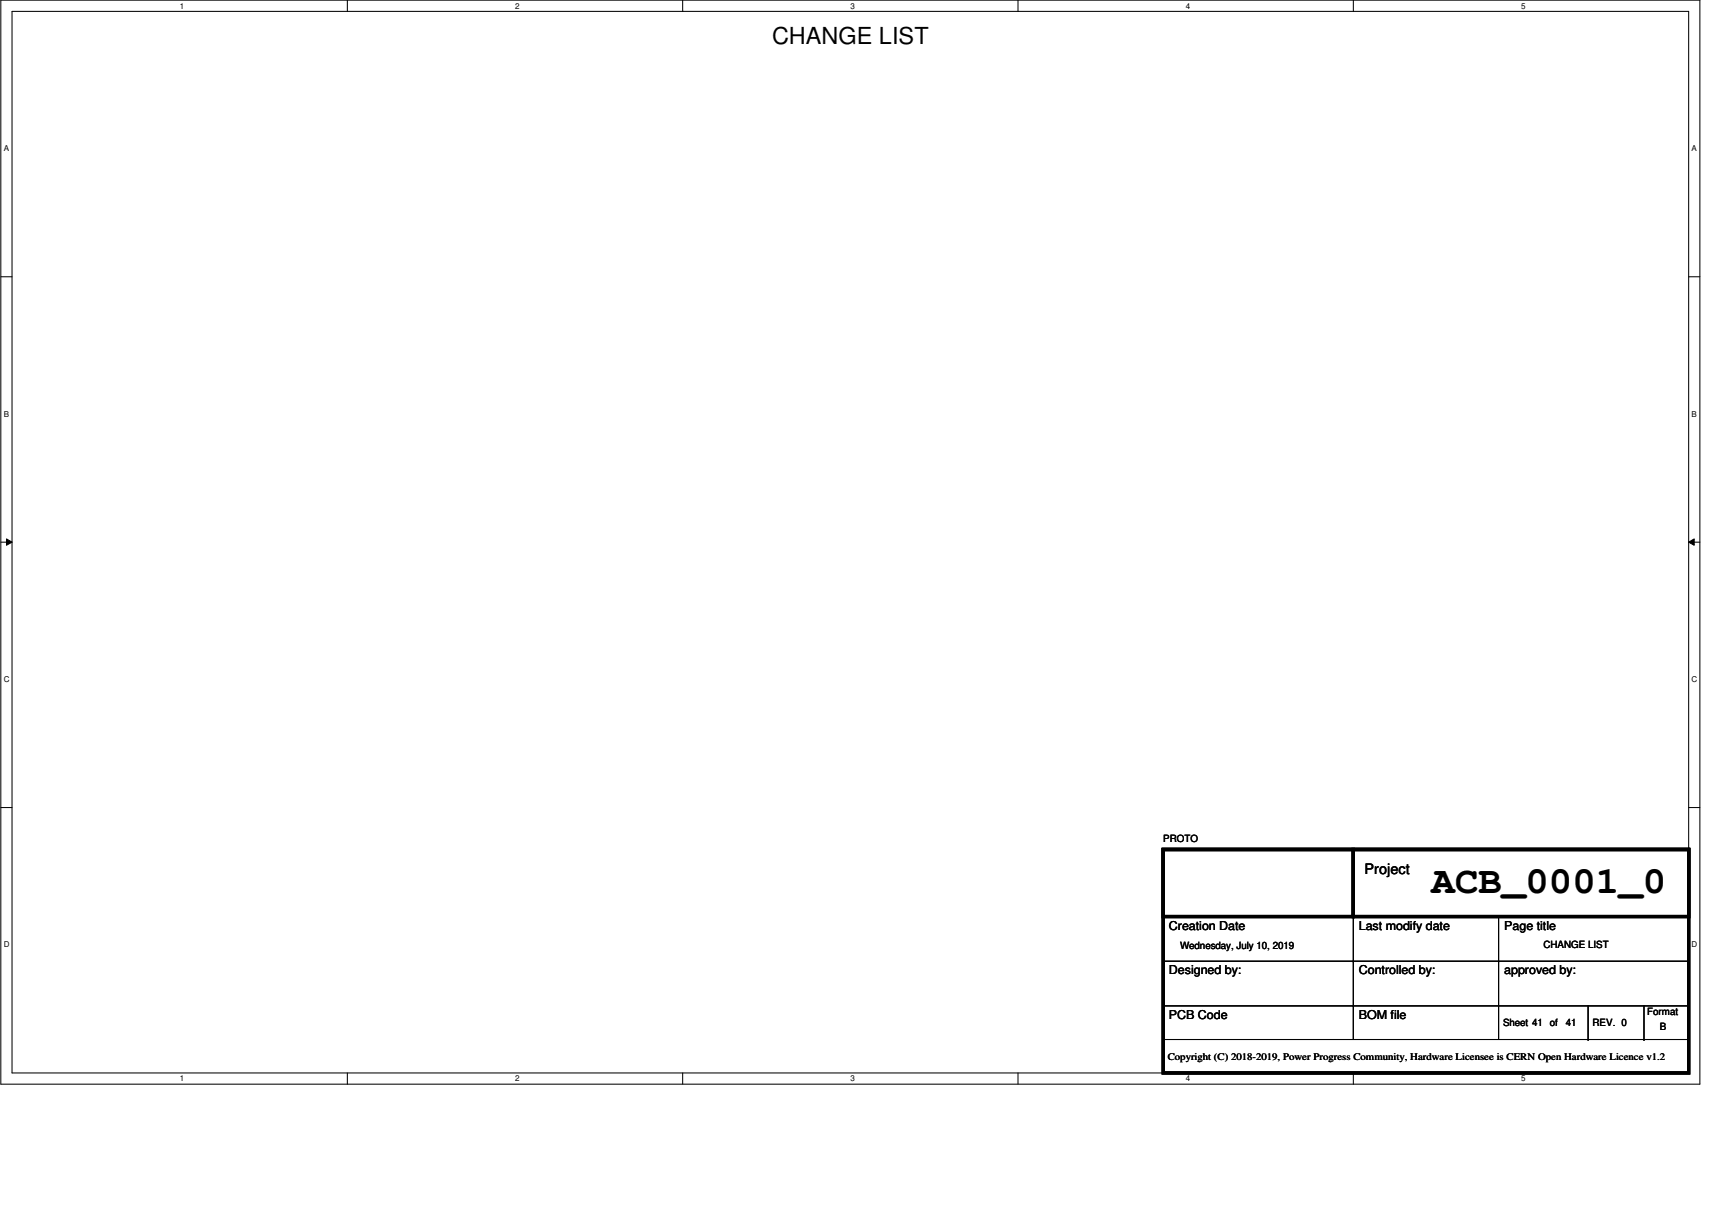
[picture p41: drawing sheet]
<svg xmlns="http://www.w3.org/2000/svg" width="420mm" height="297mm" viewBox="0 0 420 297" stroke-linecap="round" stroke-linejoin="round" font-family="sans-serif">
<defs><g id="words">
<text font-size="9.6" x="351.4" y="219.3">ACB_0001_0</text>
<text font-size="5.8" x="189.5" y="10.7">CHANGE LIST</text>
<text font-size="3.6" x="334.9" y="214.5">Project</text>
<g font-size="3">
<text x="286.9" y="228.3">Creation Date</text>
<text x="333.5" y="228.3">Last modify date</text>
<text x="369.2" y="228.3">Page title</text>
<text x="286.9" y="239.2">Designed by:</text>
<text x="333.5" y="239.2">Controlled by:</text>
<text x="369.2" y="239.2">approved by:</text>
<text x="286.9" y="250.2">PCB Code</text>
<text x="333.5" y="250.2">BOM file</text>
</g>
<g font-size="2.5">
<text x="285.5" y="206.7">PROTO</text>
<text x="289.6" y="233">Wednesday, July 10, 2019</text>
<text x="378.8" y="232.7">CHANGE LIST</text>
<text x="368.9" y="251.9">Sheet 41 of</text>
<text x="384.2" y="251.9">41</text>
<text x="390.9" y="251.9">REV. 0</text>
<text x="404.3" y="249.2">Format</text>
<text x="407.3" y="252.7">B</text>
<text x="286.6" y="260.1">Copyright (C) 2018-2019, Power Progress Community, Hardware Licensee is CERN Open Hardware Licence v1.2</text>
</g>
<g font-size="2">
<text x="44.1" y="2.1">1</text>
<text x="126.4" y="2.1">2</text>
<text x="208.7" y="2.1">3</text>
<text x="291" y="2.1">4</text>
<text x="373.3" y="2.1">5</text>
<text x=".9" y="37.1">A</text>
<text x="415.2" y="37.1">A</text>
<text x=".9" y="102.3">B</text>
<text x="415.2" y="102.3">B</text>
<text x=".9" y="167.4">C</text>
<text x="415.2" y="167.4">C</text>
<text x=".9" y="232.6">D</text>
<text x="415.2" y="232.6">D</text>
<text x="44.1" y="265.5">1</text>
<text x="126.4" y="265.5">2</text>
<text x="208.7" y="265.5">3</text>
<text x="291" y="265.5">4</text>
<text x="373.3" y="265.5">5</text>
</g>
</g></defs>
<path d="M.2 0h417v266.1h-417zM3 2.8h411.4v260.6h-411.4z" fill="none" stroke="#000" stroke-width=".25"/>
<g fill="#fff">
<path d="M44.1 .3h1.1v2.2h-1.1z"/>
<path d="M44.1 263.7h1.1v2.2h-1.1z"/>
</g>
<path d="M85.2 0v2.8M85.2 263.4v2.7" fill="none" stroke="#000" stroke-width=".25"/>
<g fill="#fff">
<path d="M126.4 .3h1.1v2.2h-1.1z"/>
<path d="M126.4 263.7h1.1v2.2h-1.1z"/>
</g>
<path d="M167.5 0v2.8M167.5 263.4v2.7" fill="none" stroke="#000" stroke-width=".25"/>
<g fill="#fff">
<path d="M208.7 .3h1.1v2.2h-1.1z"/>
<path d="M208.7 263.7h1.1v2.2h-1.1z"/>
</g>
<path d="M249.8 0v2.8M249.8 263.4v2.7" fill="none" stroke="#000" stroke-width=".25"/>
<g fill="#fff">
<path d="M291 .3h1.1v2.2h-1.1z"/>
<path d="M291 263.7h1.1v2.2h-1.1z"/>
</g>
<path d="M332.1 0v2.8M332.1 263.4v2.7" fill="none" stroke="#000" stroke-width=".25"/>
<g fill="#fff">
<path d="M373.3 .3h1.1v2.2h-1.1z"/>
<path d="M373.3 263.7h1.1v2.2h-1.1z"/>
<path d="M.9 35.3h1.3v2.2h-1.3z"/>
<path d="M415.2 35.3h1.3v2.2h-1.3z"/>
<path d="M.9 100.5h1.3v2.2h-1.3z"/>
<path d="M415.2 100.5h1.3v2.2h-1.3z"/>
</g>
<path d="M.2 67.9h2.8M414.4 67.9h2.8" fill="none" stroke="#000" stroke-width=".25"/>
<g fill="#fff">
<path d="M.9 165.7h1.4v2.2h-1.4z"/>
<path d="M415.2 165.7h1.3v2.2h-1.3z"/>
</g>
<path d="M.2 133.1h2.8M1.6 132.3l1.4 .8-1.4 .8zM414.4 133.1l1.4-.8v1.6zM414.4 133.1h2.8" fill="none" stroke="#000" stroke-width=".25"/>
<path d="M1.6 132.3l1.4 .8-1.4 .8zM414.4 133.1l1.4-.8v1.6z" fill="#000"/>
<g fill="#fff">
<path d="M.9 230.8h1.4v2.2h-1.4z"/>
<path d="M415.2 230.8h1.3v2.2h-1.3z"/>
</g>
<g fill="none" stroke="#000" stroke-width=".25">
<path d="M.2 198.2h2.8M414.4 198.2h2.8M285.5 208.5h13.7M299.2 208.5h.1M285.5 236h128.9M332.1 236h.1M332.1 225v21.9M367.8 236h.1M367.8 225v21.9M414.4 236h.1M285.5 246.9h128.9M332.1 246.9h.1"/>
<path d="M332.1 246.9v8.3h-46.6M367.8 246.9h.1M367.8 246.9v8.3h-35.7M367.8 255.2h46.6M389.8 255.2h.1M389.8 246.9v8.3M403.5 255.2h.1M403.5 246.9v8.3M414.4 246.9h.1M414.4 255.2h.1"/>
</g>
<path d="M285.5 208.5h46.6v16.5h-46.6zM285.5 208.5h128.9v54.9h-128.9zM332.1 208.5h82.3v16.5h-82.3z" fill="none" stroke="#000" stroke-width=".8"/>
<use href="#words"/>
</svg>
